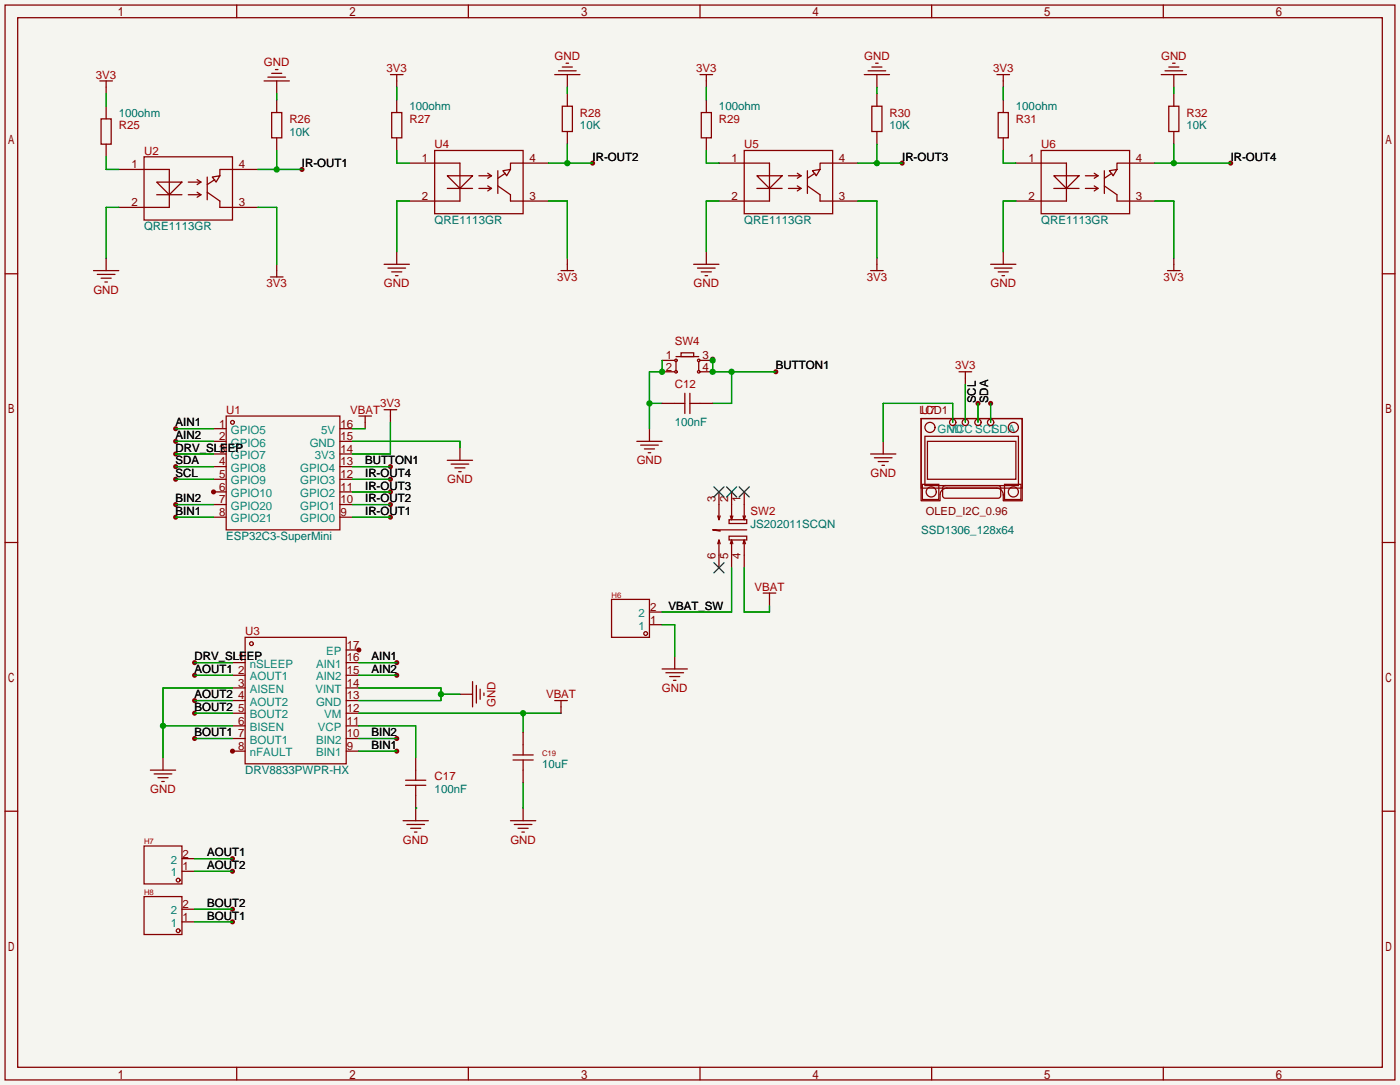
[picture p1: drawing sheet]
<svg xmlns="http://www.w3.org/2000/svg" width="281mm" height="218mm" viewBox="0 0 281 218" stroke-linecap="round" stroke-linejoin="round" font-family="sans-serif">
<defs><g id="words">
<g font-size="2.3" fill="#a90000">
<text x="111.5" y="12">GND</text>
<text x="173.7" y="12">GND</text>
<text x="233.4" y="12">GND</text>
<text x="19.3" y="15.8">3V3</text>
<text x="53.1" y="13.3">GND</text>
<text x="77.7" y="14.5">3V3</text>
<text x="139.9" y="14.5">3V3</text>
<text x="199.6" y="14.5">3V3</text>
<text x="116.6" y="23.4">R28</text>
<text x="178.8" y="23.4">R30</text>
<text x="238.5" y="23.4">R32</text>
<text x="23.9" y="26">R25</text>
<text x="58.2" y="24.7">R26</text>
<text x="82.3" y="24.7">R27</text>
<text x="87.4" y="29.8">U4</text>
<text x="144.5" y="24.7">R29</text>
<text x="149.6" y="29.8">U5</text>
<text x="204.2" y="24.7">R31</text>
<text x="209.3" y="29.8">U6</text>
<text x="29" y="31">U2</text>
<text x="18.8" y="59">GND</text>
<text x="53.6" y="57.7">3V3</text>
<text x="77.2" y="57.7">GND</text>
<text x="112" y="56.4">3V3</text>
<text x="139.4" y="57.7">GND</text>
<text x="174.2" y="56.4">3V3</text>
<text x="199.1" y="57.7">GND</text>
<text x="233.9" y="56.4">3V3</text>
<text x="135.6" y="69.4">SW4</text>
<text x="192" y="74.2">3V3</text>
<text x="45.5" y="83.1">U1</text>
<text x="70.4" y="83.1">VBAT</text>
<text x="76.4" y="81.8">3V3</text>
<text x="135.6" y="78">C12</text>
<text x="185.2" y="83.1">U7</text>
<text x="128" y="93.3">GND</text>
<text x="175" y="95.8">GND</text>
<text x="89.9" y="97.1">GND</text>
<text x="150.9" y="103.4">SW2</text>
<text x="151.7" y="118.7">VBAT</text>
<text x="49.3" y="127.6">U3</text>
<text x="99.6" y="142" transform="rotate(-90 99.6 142)">GND</text>
<text x="109.8" y="140.3">VBAT</text>
<text x="133.1" y="139">GND</text>
<text x="30.2" y="159.3">GND</text>
<text x="87.4" y="156.8">C17</text>
<text x="81" y="169.5">GND</text>
<text x="102.6" y="169.5">GND</text>
</g>
<g font-size="2.3" fill="#006464">
<text x="23.9" y="23.4">100ohm</text>
<text x="82.3" y="22.1">100ohm</text>
<text x="144.5" y="22.1">100ohm</text>
<text x="204.2" y="22.1">100ohm</text>
<text x="58.2" y="27.2">10K</text>
<text x="116.6" y="26">10K</text>
<text x="178.8" y="26">10K</text>
<text x="238.5" y="26">10K</text>
<text x="29" y="46.3">QRE1113GR</text>
<text x="87.4" y="45">QRE1113GR</text>
<text x="149.6" y="45">QRE1113GR</text>
<text x="209.3" y="45">QRE1113GR</text>
<text x="135.6" y="85.6">100nF</text>
<text x="150.9" y="106">JS202011SCQN</text>
<text x="185.2" y="107.2">SSD1306_128x64</text>
<text x="45.5" y="108.5">ESP32C3-SuperMini</text>
<text x="49.3" y="155.5">DRV8833PWPR-HX</text>
<text x="109" y="154.2">10uF</text>
<text x="87.4" y="159.3">100nF</text>
</g>
<g font-size="2.3" fill="#840000">
<text x="26.4" y="33.8">1</text>
<text x="48" y="33.8">4</text>
<text x="84.8" y="32.5">1</text>
<text x="106.4" y="32.5">4</text>
<text x="147.1" y="32.5">1</text>
<text x="168.7" y="32.5">4</text>
<text x="206.7" y="32.5">1</text>
<text x="228.3" y="32.5">4</text>
<text x="26.4" y="41.4">2</text>
<text x="48" y="41.4">3</text>
<text x="84.8" y="40.2">2</text>
<text x="106.4" y="40.2">3</text>
<text x="147.1" y="40.2">2</text>
<text x="168.7" y="40.2">3</text>
<text x="206.7" y="40.2">2</text>
<text x="228.3" y="40.2">3</text>
<text x="133.8" y="74.5">2</text>
<text x="133.8" y="72.2">1</text>
<text x="141.2" y="74.5">4</text>
<text x="141.2" y="72.2">3</text>
<text x="44.1" y="85.9">1</text>
<text x="44.1" y="88.4">2</text>
<text x="68.5" y="88.4">15</text>
<text x="68.5" y="85.9">16</text>
<text x="44.1" y="91">3</text>
<text x="44.1" y="93.5">4</text>
<text x="68.5" y="93.5">13</text>
<text x="68.5" y="91">14</text>
<text x="44.1" y="96">5</text>
<text x="44.1" y="98.6">6</text>
<text x="44.1" y="101.1">7</text>
<text x="68.5" y="101.1">10</text>
<text x="68.5" y="98.6">11</text>
<text x="68.5" y="96">12</text>
<text x="143.8" y="100.9" transform="rotate(-90 143.8 100.9)">3</text>
<text x="146.3" y="100.9" transform="rotate(-90 146.3 100.9)">2</text>
<text x="148.9" y="100.9" transform="rotate(-90 148.9 100.9)">1</text>
<text x="44.1" y="103.7">8</text>
<text x="68.5" y="103.7">9</text>
<text x="143.8" y="112.3" transform="rotate(-90 143.8 112.3)">6</text>
<text x="146.3" y="112.3" transform="rotate(-90 146.3 112.3)">5</text>
<text x="148.9" y="112.3" transform="rotate(-90 148.9 112.3)">4</text>
<text x="130.7" y="125.2">1</text>
<text x="130.7" y="122.7">2</text>
<text x="69.7" y="130.3">17</text>
<text x="47.9" y="132.9">1</text>
<text x="47.9" y="135.4">2</text>
<text x="47.9" y="137.9">3</text>
<text x="69.7" y="137.9">14</text>
<text x="69.7" y="135.4">15</text>
<text x="69.7" y="132.9">16</text>
<text x="47.9" y="140.5">4</text>
<text x="47.9" y="143">5</text>
<text x="69.7" y="143">12</text>
<text x="69.7" y="140.5">13</text>
<text x="47.9" y="145.6">6</text>
<text x="47.9" y="148.1">7</text>
<text x="69.7" y="148.1">10</text>
<text x="69.7" y="145.6">11</text>
<text x="47.9" y="150.6">8</text>
<text x="69.7" y="150.6">9</text>
<text x="36.7" y="172.2">2</text>
<text x="36.7" y="174.8">1</text>
<text x="36.7" y="184.9">1</text>
<text x="36.7" y="182.4">2</text>
</g>
<g font-size="2.3">
<text x="60.7" y="33.6">IR-OUT1</text>
<text x="119.1" y="32.3">IR-OUT2</text>
<text x="181.4" y="32.3">IR-OUT3</text>
<text x="247.4" y="32.3">IR-OUT4</text>
<text x="156" y="74.2">BUTTON1</text>
<text x="196.1" y="81" transform="rotate(-90 196.1 81)">SCL</text>
<text x="198.7" y="81" transform="rotate(-90 198.7 81)">SDA</text>
<text x="35.3" y="85.6">AIN1</text>
<text x="35.3" y="88.2">AIN2</text>
<text x="35.3" y="90.7">DRV_SLEEP</text>
<text x="35.3" y="93.3">SDA</text>
<text x="35.3" y="95.8">SCL</text>
<text x="73.4" y="95.8">IR-OUT4</text>
<text x="73.4" y="93.3">BUTTON1</text>
<text x="35.3" y="100.9">BIN2</text>
<text x="73.4" y="100.9">IR-OUT2</text>
<text x="73.4" y="98.3">IR-OUT3</text>
<text x="35.3" y="103.4">BIN1</text>
<text x="73.4" y="103.4">IR-OUT1</text>
<text x="134.4" y="122.5">VBAT_SW</text>
<text x="39.1" y="135.2">AOUT1</text>
<text x="39.1" y="132.6">DRV_SLEEP</text>
<text x="74.7" y="135.2">AIN2</text>
<text x="74.7" y="132.6">AIN1</text>
<text x="39.1" y="140.3">AOUT2</text>
<text x="39.1" y="142.8">BOUT2</text>
<text x="39.1" y="147.9">BOUT1</text>
<text x="74.7" y="147.9">BIN2</text>
<text x="74.7" y="150.4">BIN1</text>
<text x="41.7" y="172">AOUT1</text>
<text x="41.7" y="174.5">AOUT2</text>
<text x="41.7" y="182.2">BOUT2</text>
<text x="41.7" y="184.7">BOUT1</text>
</g>
<g font-size="2.3" fill="#008484">
<text x="46.4" y="87.1">GPIO5</text>
<text x="46.4" y="89.7">GPIO6</text>
<text x="62.3" y="89.7">GND</text>
<text x="64.6" y="87.1">5V</text>
<text x="188.4" y="86.9">GND</text>
<text x="190.7" y="86.9">VCC SCL</text>
<text x="199.4" y="86.9">SDA</text>
<text x="46.4" y="92.2">GPIO7</text>
<text x="46.4" y="94.8">GPIO8</text>
<text x="60.3" y="94.8">GPIO4</text>
<text x="63.3" y="92.2">3V3</text>
<text x="46.4" y="97.3">GPIO9</text>
<text x="46.4" y="99.8">GPIO10</text>
<text x="60.3" y="99.8">GPIO2</text>
<text x="60.3" y="97.3">GPIO3</text>
<text x="46.4" y="102.4">GPIO20</text>
<text x="46.4" y="104.9">GPIO21</text>
<text x="60.3" y="104.9">GPIO0</text>
<text x="60.3" y="102.4">GPIO1</text>
<text x="128.3" y="124">2</text>
<text x="65.6" y="131.6">EP</text>
<text x="128.3" y="126.5">1</text>
<text x="50.2" y="134.1">nSLEEP</text>
<text x="50.2" y="136.7">AOUT1</text>
<text x="63.5" y="136.7">AIN2</text>
<text x="63.5" y="134.1">AIN1</text>
<text x="50.2" y="139.2">AISEN</text>
<text x="50.2" y="141.8">AOUT2</text>
<text x="63.4" y="139.2">VINT</text>
<text x="63.5" y="141.8">GND</text>
<text x="50.2" y="144.3">BOUT2</text>
<text x="50.2" y="146.8">BISEN</text>
<text x="50.2" y="149.4">BOUT1</text>
<text x="63.5" y="149.4">BIN2</text>
<text x="63.9" y="146.8">VCP</text>
<text x="65.2" y="144.3">VM</text>
<text x="50.2" y="151.9">nFAULT</text>
<text x="63.5" y="151.9">BIN1</text>
<text x="34.4" y="173.5">2</text>
<text x="34.4" y="176">1</text>
<text x="34.4" y="183.7">2</text>
<text x="34.4" y="186.2">1</text>
</g>
<g font-size="2.2" fill="#840000">
<text x="184.8" y="83.1">LCD1</text>
<text x="186.1" y="103.4">OLED_I2C_0.96</text>
</g>
<g font-size="1.6" fill="#a90000">
<text x="122.9" y="120.1">H6</text>
<text x="109" y="151.8">C19</text>
<text x="29" y="169.6">H7</text>
<text x="29" y="179.8">H8</text>
</g>
</g></defs>
<path d="M0 0h281.4v217.9h-281.4z" fill="#f5f5f0"/>
<g fill="#850000">
<circle cx="42.9" cy="98.8" r=".51"/>
<circle cx="46.7" cy="150.9" r=".51"/>
<circle cx="72.1" cy="130.6" r=".51"/>
<circle cx="39.1" cy="135.6" r=".51"/>
<circle cx="39.1" cy="140.7" r=".51"/>
<circle cx="39.1" cy="143.3" r=".51"/>
<circle cx="39.1" cy="148.3" r=".51"/>
<circle cx="39.1" cy="133.1" r=".51"/>
<circle cx="79.8" cy="135.6" r=".51"/>
<circle cx="79.8" cy="133.1" r=".51"/>
<circle cx="79.8" cy="150.9" r=".51"/>
<circle cx="79.8" cy="148.3" r=".51"/>
<circle cx="35.3" cy="86.1" r=".51"/>
<circle cx="35.3" cy="88.6" r=".51"/>
<circle cx="60.7" cy="34" r=".51"/>
<circle cx="119.1" cy="32.8" r=".51"/>
<circle cx="181.4" cy="32.8" r=".51"/>
<circle cx="247.4" cy="32.8" r=".51"/>
<circle cx="78.5" cy="103.9" r=".51"/>
<circle cx="78.5" cy="101.3" r=".51"/>
<circle cx="78.5" cy="98.8" r=".51"/>
<circle cx="78.5" cy="96.3" r=".51"/>
<circle cx="143.3" cy="72.1" r=".51"/>
<circle cx="156" cy="74.7" r=".51"/>
<circle cx="78.5" cy="93.7" r=".51"/>
<circle cx="46.7" cy="175" r=".51"/>
<circle cx="46.7" cy="172.5" r=".51"/>
<circle cx="46.7" cy="182.6" r=".51"/>
<circle cx="46.7" cy="185.2" r=".51"/>
<circle cx="35.3" cy="101.3" r=".51"/>
<circle cx="35.3" cy="103.9" r=".51"/>
<circle cx="199.1" cy="81" r=".51"/>
<circle cx="196.6" cy="81" r=".51"/>
<circle cx="35.3" cy="91.2" r=".51"/>
<circle cx="35.3" cy="93.7" r=".51"/>
<circle cx="35.3" cy="96.3" r=".51"/>
</g>
<g fill="none" stroke="#850000" stroke-width=".25">
<path d="M1 1h279.4v215.9h-279.4zM3.6 3.6h274.3v210.8h-274.3zM20.1 16.3h2.5M21.3 16.3v2.5M47.6 1v2.6M53.1 16.3h5.1M53.8 15.5h3.6M54.6 14.7h2M55.4 14h.5M55.6 16.3v2.5M78.5 15h2.5M79.8 15v2.5"/>
<path d="M94.1 1v2.6M111.5 15h5.1M112.3 14.2h3.5M113 13.5h2.1M113.8 12.7h.5M114 15v2.5M114 18.8v2.5M140.7 1v2.6M140.7 15h2.6M142 15v2.5M173.7 15h5.1M174.5 14.2h3.6"/>
<path d="M175.3 13.5h2M176 12.7h.5M176.3 15v2.5M176.3 18.8v2.5M187.3 1v2.6M200.4 15h2.5M201.7 15v2.5M233.4 15h5.1M233.8 1v2.6M234.2 14.2h3.5M234.9 13.5h2.1M235.7 12.7h.5"/>
<path d="M236 15v2.5M236 18.8v2.5M20.3 23.9h2.1v5.1h-2.1zM21.3 21.3v2.6M21.3 29v2.5M23.9 34h10.1v7.7h-10.1M29 31.5h17.7v12.7h-17.7zM31.5 36.6h5.1l-2.6 2.5zM31.5 39.1h5.1M37.8 39.1h2.6M37.8 36.6h2.6M39.6 36.1l.8 .5"/>
<path d="M39.6 38.6l.8 .5M40.4 36.6l-.8 .5M40.4 39.1l-.8 .5M41.7 38.6l2.5 1.8v1.3h7.6M41.7 35.6v4.5M42.7 35.6l1.5-.3-.8 1.3zM43.2 36.1l-1.5 1M51.8 34h-7.6v1.3M54.6 22.6h2v5.1h-2zM55.6 20.1v2.5M55.6 27.7v2.5M78.7 22.6h2.1v5.1h-2.1z"/>
<path d="M79.8 20.1v2.5M79.8 27.7v2.5M82.3 32.8h10.2v7.6h-10.2M87.4 30.2h17.8v12.7h-17.8zM89.9 35.3h5.1l-2.5 2.5zM89.9 37.8h5.1M96.3 37.8h2.5M96.3 35.3h2.5M98 34.8l.8 .5M98 37.3l.8 .5M98.8 35.3l-.8 .5M98.8 37.8l-.8 .6"/>
<path d="M100.1 37.3l2.5 1.8v1.3h7.6M100.1 34.3v4.6M101.1 34.3l1.5-.3-.7 1.3zM101.6 34.8l-1.5 1M110.2 32.8h-7.6v1.2M113 21.3h2.1v5.1h-2.1zM114 26.4v2.6M141 22.6h2v5.1h-2zM142 20.1v2.5M142 27.7v2.5M144.5 32.8h10.2v7.6h-10.2M149.6 30.2h17.8v12.7h-17.8z"/>
<path d="M152.1 35.3h5.1l-2.5 2.5zM152.1 37.8h5.1M158.5 37.8h2.5M158.5 35.3h2.5M160.3 34.8l.7 .5M160.3 37.3l.7 .5M161 35.3l-.7 .5M161 37.8l-.7 .6M162.3 37.3l2.5 1.8v1.3h7.7M162.3 34.3v4.6M163.3 34.3l1.5-.3-.7 1.3zM163.8 34.8l-1.5 1"/>
<path d="M172.5 32.8h-7.7v1.2M175.3 21.3h2v5.1h-2zM176.3 26.4v2.6M200.7 22.6h2v5.1h-2zM201.7 20.1v2.5M201.7 27.7v2.5M204.2 32.8h10.2v7.6h-10.2M209.3 30.2h17.8v12.7h-17.8zM211.8 35.3h5.1l-2.5 2.5zM211.8 37.8h5.1M218.2 37.8h2.5M218.2 35.3h2.5"/>
<path d="M220 34.8l.7 .5M220 37.3l.7 .5M220.7 35.3l-.7 .5M220.7 37.8l-.7 .6M222 37.3l2.5 1.8v1.3h7.7M222 34.3v4.6M223 34.3l1.5-.3-.7 1.3zM223.5 34.8l-1.5 1M232.2 32.8h-7.7v1.2M234.9 21.3h2.1v5.1h-2.1zM236 26.4v2.6M1 55h2.6"/>
<path d="M18.8 54.4h5.1M19.6 55.1h3.5M20.3 55.9h2.1M21.1 56.6h.5M21.3 51.8v2.6M54.4 55.6h2.5M55.6 53.1v2.5M77.2 53.1h5.1M78 53.8h3.5M78.7 54.6h2.1M79.5 55.4h.5M79.8 50.5v2.6"/>
<path d="M112.8 54.4h2.5M114 51.8v2.6M139.4 53.1h5.1M140.2 53.8h3.6M141 54.6h2M141.7 55.4h.5M142 50.5v2.6M175 54.4h2.5M176.3 51.8v2.6M199.1 53.1h5.1M199.9 53.8h3.6M200.7 54.6h2"/>
<path d="M201.4 55.4h.5M201.7 50.5v2.6M234.7 54.4h2.5M236 51.8v2.6M277.9 55h2.5M133.1 74.7h2.5M133.1 72.4h2.5M135.9 71.6h4.6M135.9 72.6v1.8M136.9 70.9h2.5v.7h-2.5zM137.7 79v4.1M138.7 79v4.1"/>
<path d="M140.5 72.6v1.8M140.7 74.7h2.6M140.7 72.4h2.6M192.8 74.7h2.5M194.1 74.7v2.5M42.9 86.1h2.6M42.9 88.6h2.6M42.9 91.2h2.6M42.9 93.7h2.6M42.9 96.3h2.6M42.9 98.8h2.6M45.5 83.6h22.8v22.8h-22.8z"/>
<path d="M68.3 86.1h2.6M68.3 88.6h2.6M68.3 91.2h2.6M68.3 93.7h2.6M68.3 96.3h2.6M68.3 98.8h2.6M72.1 83.6h2.6M73.4 83.6v2.5M77.2 82.3h2.6M78.5 82.3v2.5M89.9 92.5h5.1M90.7 93.2h3.5"/>
<path d="M91.4 94h2.1M92.2 94.7h.5M92.5 89.9v2.6M128 88.6h5.1M128.8 89.4h3.5M129.5 90.2h2.1M130.3 90.9h.5M130.6 86.1v2.5M133.1 81h4.6M138.7 81h4.6M144.5 98.8v5.6l-.2-.8M147.1 98.8v5.6l-.3-.8"/>
<path d="M149.6 98.8v5.6l-.2-.8M175 91.2h5.1M175.8 91.9h3.5M176.5 92.7h2.1M177.3 93.5h.5M177.5 88.6v2.6M185.2 84.1h20.3v13.9h-20.3zM185.4 97.3h3.3v3h-3.3zM185.9 87.6h18.8v9.9h-18.8zM186.4 88.6h17.8v7.7h-17.8zM189.6 97.8l.4-.3h10.7l.4 .3 .1 .2v1.6l-.1 .2-.4 .3h-10.7l-.3-.1-.2-.4zM190.2 98h10.2a1.35 1.35 0 0 1 1.3 1.5"/>
<path d="M190.4 98a1.37 1.37 0 0 0-1.4 1.3v1.3h-3.8v-16.5h20.3v16.5h-3.8v-1.3M201.9 97.3h3.3v3h-3.3zM1 109h2.6M42.9 101.3h2.6M42.9 103.9h2.6M68.3 101.3h2.6M68.3 103.9h2.6M144.3 109.2l.2-.7v5.5M144.5 108.5l.3 .7M144.8 103.6l-.3 .8M146.6 107.7h3.5v.8h-3.5zM146.6 104.4h3.5v.8h-3.5z"/>
<path d="M146.8 109.2l.3-.7v5.5M147.1 108.5l.2 .7M147.3 103.6l-.2 .8M149.4 109.2l.2-.7v5.5M149.6 108.5l.3 .7M149.9 103.6l-.3 .8M150.1 106.4h-6.8l1.5 .3M153.4 119.1h2.6M154.7 119.1v2.6M277.9 109h2.5M46.7 133.1h2.6M46.7 135.6h2.6"/>
<path d="M46.7 138.2h2.6M49.3 128h20.3v25.4h-20.3zM69.6 133.1h2.5M69.6 135.6h2.5M69.6 138.2h2.5M69.6 130.6h2.5M92.5 139.4h2.5M95 136.9v5.1M95.8 137.7v3.5M96.5 138.4v2.1M97.3 139.2v.5M122.9 120.4h7.7v7.6h-7.7z"/>
<path d="M130.6 125.5h2.5M130.6 122.9h2.5M133.1 134.4h5.1M133.9 135.1h3.5M134.6 135.9h2.1M135.4 136.7h.5M135.6 131.8v2.6M30.2 154.7h5.1M31 155.4h3.5M31.7 156.2h2.1M32.5 157h.5M32.8 152.1v2.6"/>
<path d="M46.7 140.7h2.6M46.7 143.3h2.6M46.7 145.8h2.6M46.7 148.3h2.6M46.7 150.9h2.6M69.6 140.7h2.5M69.6 143.3h2.5M69.6 145.8h2.5M69.6 148.3h2.5M69.6 150.9h2.5M81.5 156.7h4.1M81.5 157.7h4.1"/>
<path d="M83.6 152.1v4.6M83.6 157.7v7.1M103.1 152.7h4.1M103.1 151.6h4.1M105.2 147.1v4.5M105.2 152.7v4.5M111.5 140.7h2.5M112.8 140.7v2.6M1 162.9h2.6M29 169.9h7.6v7.6h-7.6zM36.6 175h2.5M36.6 172.5h2.5"/>
<path d="M81 164.8h5.1M81.8 165.6h3.5M82.5 166.4h2.1M83.3 167.1h.5M102.6 164.8h5.1M103.4 165.6h3.5M104.1 166.4h2.1M104.9 167.1h.5M105.2 162.3v2.5M277.9 162.9h2.5M29 180.1h7.6v7.6h-7.6zM36.6 185.2h2.5"/>
<path d="M36.6 182.6h2.5M47.6 214.4v2.5M94.1 214.4v2.5M140.7 214.4v2.5M187.3 214.4v2.5M233.8 214.4v2.5"/>
<circle cx="135.9" cy="72.4" r=".25"/>
<circle cx="135.9" cy="74.7" r=".25"/>
<circle cx="140.5" cy="74.7" r=".25"/>
<circle cx="140.5" cy="72.4" r=".25"/>
<circle cx="46.7" cy="84.8" r=".38"/>
<circle cx="186.9" cy="85.9" r="1.02"/>
<circle cx="187.2" cy="98.8" r="1.02"/>
<circle cx="191.5" cy="84.8" r=".63"/>
<circle cx="194.1" cy="84.8" r=".63"/>
<circle cx="196.6" cy="84.8" r=".63"/>
<circle cx="199.1" cy="84.8" r=".63"/>
<circle cx="203.7" cy="85.9" r="1.02"/>
<circle cx="203.7" cy="98.8" r="1.02"/>
<circle cx="50.5" cy="129.3" r=".38"/>
<circle cx="129.8" cy="127.3" r=".38"/>
<circle cx="35.8" cy="176.8" r=".38"/>
<circle cx="35.8" cy="186.9" r=".38"/>
</g>
<g fill="none" stroke="#009600" stroke-width=".25">
<path d="M21.3 18.8v2.5M55.6 18.8v1.3M79.8 17.5v2.6M114 17.5v1.3M142 17.5v2.6M176.3 17.5v1.3M201.7 17.5v2.6M236 17.5v1.3M21.3 31.5v2.5h2.6M51.8 34h8.9M55.6 30.2v3.8M79.8 30.2v2.6h2.5"/>
<path d="M110.2 32.8h8.9M114 29v3.8M142 30.2v2.6h2.5M172.5 32.8h8.9M176.3 29v3.8M201.7 30.2v2.6h2.5M232.2 32.8h15.2M236 29v3.8M23.9 41.7h-2.6v10.1M51.8 41.7h3.8v11.4M82.3 40.4h-2.5v10.1M110.2 40.4h3.8v11.4"/>
<path d="M144.5 40.4h-2.5v10.1M172.5 40.4h3.8v11.4M204.2 40.4h-2.5v10.1M232.2 40.4h3.8v11.4M133.1 72.4v2.3h-2.5v11.4M143.3 72.1v2.6h12.7M147.1 74.7v6.3h-3.8M194.1 77.2v7.6M35.3 86.1h7.6M35.3 91.2h7.6M35.3 88.6h7.6M35.3 96.3h7.6"/>
<path d="M35.3 93.7h7.6M70.9 86.1h2.5M70.9 88.6h21.6v1.3M70.9 98.8h7.6M70.9 96.3h7.6M70.9 93.7h7.6M78.5 84.8v6.4h-7.6M130.6 81h2.5M191.5 84.8v-3.8h-14v7.6M196.6 81v3.8M199.1 81v3.8M35.3 103.9h7.6"/>
<path d="M35.3 101.3h7.6M70.9 103.9h7.6M70.9 101.3h7.6M147.1 114v8.9h-14M149.6 114v8.9h5.1v-1.2M39.1 135.6h7.6M39.1 133.1h7.6M46.7 138.2h-13.9v13.9M72.1 135.6h7.7M72.1 138.2h16.5v2.5h-16.5M72.1 133.1h7.7M88.6 139.4h3.9"/>
<path d="M133.1 125.5h2.5v6.3M32.8 145.8h13.9M39.1 140.7h7.6M39.1 143.3h7.6M39.1 148.3h7.6M72.1 143.3h40.7M72.1 148.3h7.7M72.1 150.9h7.7M72.1 145.8h11.5v6.3M105.2 143.3v3.8M105.2 157.2v5.1M39.1 175h7.6"/>
<path d="M39.1 172.5h7.6M83.6 162.3h.1M39.1 182.6h7.6M39.1 185.2h7.6"/>
</g>
<path d="M143.5 97.8l2 2M145.5 97.8l-2 2M146 97.8l2.1 2M148.1 97.8l-2.1 2M148.6 97.8l2 2M150.6 97.8l-2 2M143.5 113l2 2.1M145.5 113l-2 2.1" fill="none" stroke="#000085" stroke-width=".25"/>
<path d="M191.5 84.8h.1M194.1 84.8h.1M196.6 84.8h.1M199.1 84.8h.1" fill="none" stroke="#fff" stroke-width=".25"/>
<g fill="#009600">
<circle cx="88.6" cy="139.4" r=".63"/>
<circle cx="32.8" cy="145.8" r=".63"/>
<circle cx="55.6" cy="34" r=".63"/>
<circle cx="114" cy="32.8" r=".63"/>
<circle cx="176.3" cy="32.8" r=".63"/>
<circle cx="236" cy="32.8" r=".63"/>
<circle cx="133.1" cy="74.7" r=".63"/>
<circle cx="130.6" cy="81" r=".63"/>
<circle cx="143.3" cy="74.7" r=".63"/>
<circle cx="147.1" cy="74.7" r=".63"/>
<circle cx="143.3" cy="72.4" r=".63"/>
<circle cx="105.2" cy="143.3" r=".63"/>
</g>
<use href="#words"/>
</svg>
